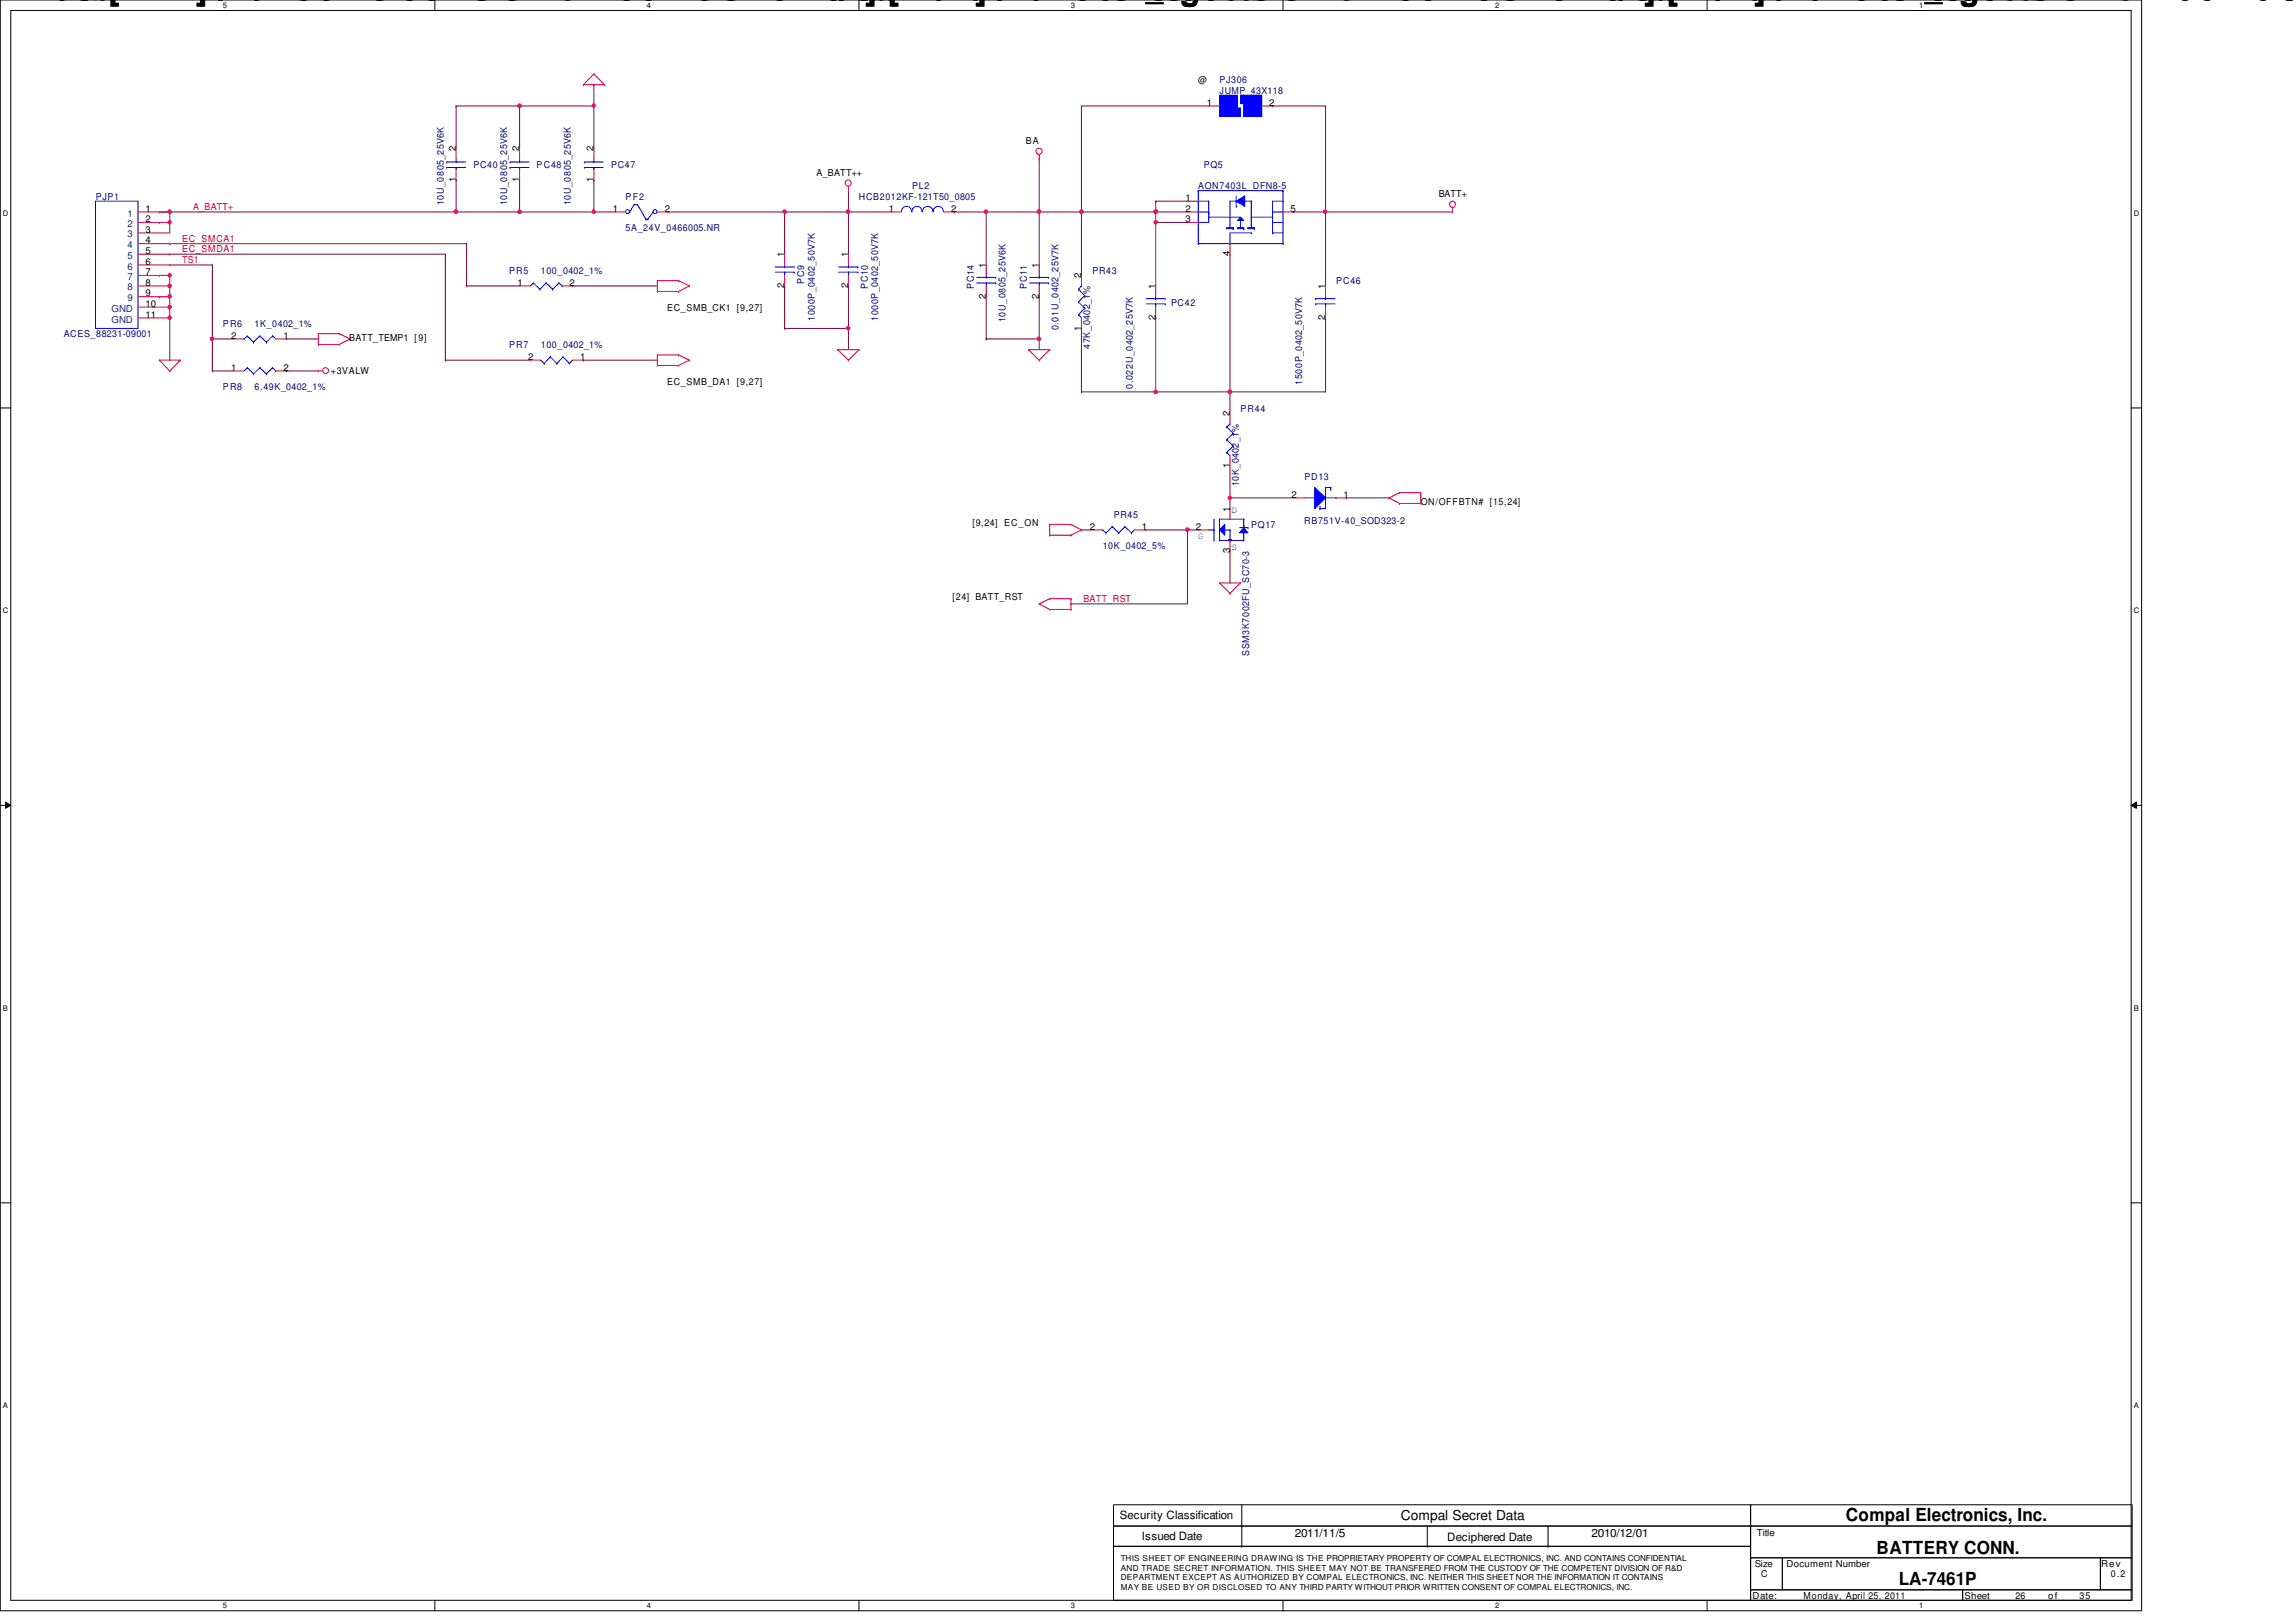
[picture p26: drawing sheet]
<svg xmlns="http://www.w3.org/2000/svg" width="297mm" height="210mm" viewBox="0 0 297 210" stroke-linecap="round" stroke-linejoin="round" font-family="sans-serif">
<defs><g id="words">
<g font-size="4.2">
<text x="4" y="0">Changed with the DEMO VERSION of CAD-KAS PDF-Editor (http://www.cadkas.com).</text>
<text x="104.8" y="0">Changed with the DEMO VERSION of CAD-KAS PDF-Editor (http://www.cadkas.com).</text>
<text x="205.6" y="0">Changed with the DEMO VERSION of CAD-KAS</text>
</g>
<g font-size="2.3">
<text x="238.8" y="196.9">Compal Electronics, Inc.</text>
<text x="242.8" y="201">BATTERY CONN.</text>
<text x="245.7" y="205.1">LA-7461P</text>
</g>
<text font-size="1.8" x="181.2" y="196.8">Compal Secret Data</text>
<g font-size="1.5">
<text x="144.9" y="196.6">Security Classification</text>
<text x="147.7" y="199.3">Issued Date</text>
<text x="167.5" y="198.8">2011/11/5</text>
<text x="187.2" y="199.4">Deciphered Date</text>
<text x="205.9" y="198.8">2010/12/01</text>
</g>
<g font-size="1.2">
<text x="155" y="10.7">@</text>
<text x="156.1" y="13.7">1</text>
<text x="164.2" y="13.7">2</text>
<text x="59" y="23.6" transform="rotate(-90 59 23.6)">1</text>
<text x="59" y="19.6" transform="rotate(-90 59 19.6)">2</text>
<text x="67.2" y="23.6" transform="rotate(-90 67.2 23.6)">1</text>
<text x="67.2" y="19.6" transform="rotate(-90 67.2 19.6)">2</text>
<text x="76.8" y="23.6" transform="rotate(-90 76.8 23.6)">1</text>
<text x="76.8" y="19.6" transform="rotate(-90 76.8 19.6)">2</text>
<text x="105.6" y="22.8">A_BATT++</text>
<text x="132.7" y="18.7">BA</text>
<text x="18.8" y="27.4">1</text>
<text x="18.8" y="28.7">2</text>
<text x="79.3" y="27.4">1</text>
<text x="86" y="27.4">2</text>
<text x="115" y="27.4">1</text>
<text x="123.1" y="27.4">2</text>
<text x="153.4" y="28.7">3</text>
<text x="153.4" y="27.4">2</text>
<text x="153.4" y="26">1</text>
<text x="167" y="27.4">5</text>
<text x="186.1" y="25.5">BATT+</text>
<text x="18.8" y="30.1">3</text>
<text x="18.8" y="31.5">4</text>
<text x="18.8" y="32.9">5</text>
<text x="18.8" y="34.2">6</text>
<text x="18.8" y="35.6">7</text>
<text x="101.5" y="33.3" transform="rotate(-90 101.5 33.3)">1</text>
<text x="109.7" y="33.3" transform="rotate(-90 109.7 33.3)">1</text>
<text x="127.5" y="34.7" transform="rotate(-90 127.5 34.7)">1</text>
<text x="134.4" y="34.7" transform="rotate(-90 134.4 34.7)">1</text>
<text x="159.1" y="33.2" transform="rotate(-90 159.1 33.2)">4</text>
<text x="18.8" y="37">8</text>
<text x="18.8" y="38.4">9</text>
<text x="18.8" y="39.7">10</text>
<text x="18.8" y="41.1">11</text>
<text x="67" y="37">1</text>
<text x="73.7" y="37">2</text>
<text x="86.3" y="40.2">EC_SMB_CK1 [9,27]</text>
<text x="101.5" y="37.3" transform="rotate(-90 101.5 37.3)">2</text>
<text x="109.7" y="37.3" transform="rotate(-90 109.7 37.3)">2</text>
<text x="127.5" y="38.7" transform="rotate(-90 127.5 38.7)">2</text>
<text x="134.4" y="38.7" transform="rotate(-90 134.4 38.7)">2</text>
<text x="139.9" y="36" transform="rotate(-90 139.9 36)">2</text>
<text x="149.5" y="41.4" transform="rotate(-90 149.5 41.4)">2</text>
<text x="149.5" y="37.4" transform="rotate(-90 149.5 37.4)">1</text>
<text x="171.4" y="41.4" transform="rotate(-90 171.4 41.4)">2</text>
<text x="171.4" y="37.4" transform="rotate(-90 171.4 37.4)">1</text>
<text x="29.9" y="43.8">2</text>
<text x="29.9" y="48">1</text>
<text x="36.7" y="43.8">1</text>
<text x="36.7" y="48">2</text>
<text x="45.2" y="44.1">BATT_TEMP1 [9]</text>
<text x="68.3" y="46.6">2</text>
<text x="75.1" y="46.6">1</text>
<text x="139.9" y="42.8" transform="rotate(-90 139.9 42.8)">1</text>
<text x="42.8" y="48.4">+3VALW</text>
<text x="86.3" y="49.8">EC_SMB_DA1 [9,27]</text>
<text x="159.1" y="53.9" transform="rotate(-90 159.1 53.9)">2</text>
<text x="159.1" y="60.6" transform="rotate(-90 159.1 60.6)">1</text>
<text x="167.1" y="64.4">2</text>
<text x="173.8" y="64.4">1</text>
<text x="183.8" y="65.3">ON/OFFBTN# [15,24]</text>
<text x="125.8" y="68.1">[9,24]</text>
<text x="129.9" y="68.1">EC_ON</text>
<text x="141" y="68.5">2</text>
<text x="147.7" y="68.5">1</text>
<text x="154.7" y="68.5">2</text>
<text x="159.1" y="71.6" transform="rotate(-90 159.1 71.6)">3</text>
<text x="159.1" y="66.2" transform="rotate(-90 159.1 66.2)">1</text>
<text x="123.2" y="77.7">[24] BATT_RST</text>
<text x="227" y="202.7">Size</text>
<text x="227.3" y="198.8">Title</text>
<text x="231.1" y="202.7">Document Number</text>
<text x="271.8" y="202.7">Rev</text>
<text x="226.7" y="206.9">Date:</text>
<text x="227.8" y="204.1">C</text>
<text x="233.3" y="206.9">Monday, April 25, 2011</text>
<text x="254.2" y="206.9">Sheet</text>
<text x="260.8" y="206.9">26</text>
<text x="265" y="206.9">of</text>
<text x="269" y="206.9">35</text>
<text x="273.1" y="204.1">0.2</text>
</g>
<g font-size="1.2" fill="#000080">
<text x="157.8" y="10.7">PJ306</text>
<text x="157.8" y="12.1">JUMP_43X118</text>
<text x="61.3" y="21.7">PC40</text>
<text x="69.4" y="21.7">PC48</text>
<text x="79.1" y="21.7">PC47</text>
<text x="155.7" y="21.7">PQ5</text>
<text x="12.4" y="25.8">PJP1</text>
<text x="57.4" y="26.6" transform="rotate(-90 57.4 26.6)">10U_0805_25V6K</text>
<text x="65.6" y="26.6" transform="rotate(-90 65.6 26.6)">10U_0805_25V6K</text>
<text x="73.9" y="26.6" transform="rotate(-90 73.9 26.6)">10U_0805_25V6K</text>
<text x="80.9" y="25.8">PF2</text>
<text x="80.9" y="29.9">5A_24V_0466005.NR</text>
<text x="111.1" y="25.8">HCB2012KF-121T50_0805</text>
<text x="118" y="24.4">PL2</text>
<text x="155" y="24.4">AON7403L_DFN8-5</text>
<text x="65.9" y="35.4">PR5</text>
<text x="70" y="35.4">100_0402_1%</text>
<text x="141.3" y="35.4">PR43</text>
<text x="104.1" y="36.7" transform="rotate(-90 104.1 36.7)">PC9</text>
<text x="105.4" y="41.5" transform="rotate(-90 105.4 41.5)">1000P_0402_50V7K</text>
<text x="112.3" y="37.4" transform="rotate(-90 112.3 37.4)">PC10</text>
<text x="113.6" y="41.5" transform="rotate(-90 113.6 41.5)">1000P_0402_50V7K</text>
<text x="126" y="37.4" transform="rotate(-90 126 37.4)">PC14</text>
<text x="130.1" y="41.7" transform="rotate(-90 130.1 41.7)">10U_0805_25V6K</text>
<text x="132.8" y="37.4" transform="rotate(-90 132.8 37.4)">PC11</text>
<text x="151.5" y="39.5">PC42</text>
<text x="172.8" y="36.8">PC46</text>
<text x="8.3" y="43.6">ACES_88231-09001</text>
<text x="28.8" y="42.3">PR6</text>
<text x="32.9" y="42.3">1K_0402_1%</text>
<text x="65.9" y="45">PR7</text>
<text x="70" y="45">100_0402_1%</text>
<text x="136.9" y="42.8" transform="rotate(-90 136.9 42.8)">0.01U_0402_25V7K</text>
<text x="141.1" y="45.1" transform="rotate(-90 141.1 45.1)">47K_0402_1%</text>
<text x="28.8" y="50.5">PR8</text>
<text x="32.9" y="50.5">6.49K_0402_1%</text>
<text x="146.6" y="50.3" transform="rotate(-90 146.6 50.3)">0.022U_0402_25V7K</text>
<text x="160.5" y="53.3">PR44</text>
<text x="168.5" y="49.8" transform="rotate(-90 168.5 49.8)">1500P_0402_50V7K</text>
<text x="160.3" y="62.9" transform="rotate(-90 160.3 62.9)">10K_0402_1%</text>
<text x="168.8" y="62.1">PD13</text>
<text x="142.7" y="71.1">10K_0402_5%</text>
<text x="144.1" y="67">PR45</text>
<text x="161.9" y="68.3">PQ17</text>
<text x="168.7" y="67.8">RB751V-40_SOD323-2</text>
<text x="161.6" y="84.9" transform="rotate(-90 161.6 84.9)">SSM3K7002FU_SC70-3</text>
</g>
<g font-size="1.2" fill="#004080">
<text x="16.5" y="28">1</text>
<text x="16.5" y="29.4">2</text>
<text x="16.5" y="30.7">3</text>
<text x="16.5" y="32.1">4</text>
<text x="16.5" y="33.5">5</text>
<text x="16.5" y="34.9">6</text>
<text x="14.4" y="40.3">GND</text>
<text x="14.4" y="41.7">GND</text>
<text x="16.5" y="37.6">8</text>
<text x="16.5" y="39">9</text>
<text x="16.5" y="36.2">7</text>
</g>
<g font-size="1.2" fill="#f00">
<text x="25" y="27.2">A_BATT+</text>
<text x="23.6" y="32.6">EC_SMDA1</text>
<text x="23.6" y="31.3">EC_SMCA1</text>
<text x="23.6" y="34">TS1</text>
<text x="140.2" y="77.9">BATT_RST</text>
</g>
<g font-size="1.2" fill="#00f">
<text x="155" y="69.7">G</text>
<text x="159.4" y="66.4">D</text>
<text x="159.4" y="71.2">S</text>
</g>
<g font-size="1.1">
<text x="145" y="202">THIS SHEET OF ENGINEERING DRAWING IS THE PROPRIETARY PROPERTY OF COMPAL ELECTRONICS, INC. AND CONTAINS CONFIDENTIAL</text>
<text x="145" y="203.2">AND TRADE SECRET INFORMATION. THIS SHEET MAY NOT BE TRANSFERED FROM THE CUSTODY OF THE COMPETENT DIVISION OF R&amp;D</text>
<text x="145" y="204.5">DEPARTMENT EXCEPT AS AUTHORIZED BY COMPAL ELECTRONICS, INC. NEITHER THIS SHEET NOR THE INFORMATION IT CONTAINS</text>
<text x="145" y="205.7">MAY BE USED BY OR DISCLOSED TO ANY THIRD PARTY WITHOUT PRIOR WRITTEN CONSENT OF COMPAL ELECTRONICS, INC.</text>
</g>
<g font-size="1">
<text x="28.8" y="1">5</text>
<text x="83.7" y="1">4</text>
<text x="138.6" y="1">3</text>
<text x="193.4" y="1">2</text>
<text x="248.3" y="1">1</text>
<text x=".4" y="27.9">D</text>
<text x="276.1" y="27.9">D</text>
<text x=".4" y="79.4">C</text>
<text x="276.1" y="79.4">C</text>
<text x=".4" y="130.8">B</text>
<text x="276.1" y="130.8">B</text>
<text x=".4" y="182.2">A</text>
<text x="276.1" y="182.2">A</text>
<text x="28.8" y="208.1">5</text>
<text x="83.7" y="208.1">4</text>
<text x="138.6" y="208.1">3</text>
<text x="193.4" y="208.1">2</text>
<text x="248.3" y="208.1">1</text>
</g>
</g></defs>
<path d="M0 0h277.1v208.4h-277.1zM1.4 1.4h274.3v205.7h-274.3z" fill="none" stroke="#000" stroke-width=".13"/>
<g fill="#fff">
<path d="M28.8 .1h.6v1.1h-.6z"/>
<path d="M28.8 207.2h.6v1.1h-.6z"/>
</g>
<path d="M56.3 0v1.4M56.3 207.1v1.3" fill="none" stroke="#000" stroke-width=".13"/>
<g fill="#fff">
<path d="M83.7 .1h.5v1.1h-.5z"/>
<path d="M83.7 207.2h.5v1.1h-.5z"/>
</g>
<path d="M111.1 0v1.4M111.1 207.1v1.3" fill="none" stroke="#000" stroke-width=".13"/>
<g fill="#fff">
<path d="M138.6 .1h.5v1.1h-.5z"/>
<path d="M138.6 207.2h.5v1.1h-.5z"/>
</g>
<path d="M166 0v1.4M166 207.1v1.3" fill="none" stroke="#000" stroke-width=".13"/>
<g fill="#fff">
<path d="M193.4 .1h.6v1.1h-.6z"/>
<path d="M193.4 207.2h.6v1.1h-.6z"/>
</g>
<path d="M220.8 0v1.4M220.8 207.1v1.3" fill="none" stroke="#000" stroke-width=".13"/>
<g fill="#fff">
<path d="M248.3 .1h.5v1.1h-.5z"/>
<path d="M248.3 207.2h.5v1.1h-.5z"/>
<path d="M.4 27.1h.7v1.1h-.7z"/>
<path d="M276.1 27.1h.7v1.1h-.7z"/>
<path d="M.4 78.5h.7v1.1h-.7z"/>
<path d="M276.1 78.5h.7v1.1h-.7z"/>
</g>
<path d="M0 52.8h1.4M275.7 52.8h1.4" fill="none" stroke="#000" stroke-width=".13"/>
<g fill="#fff">
<path d="M.4 129.9h.6v1.1h-.6z"/>
<path d="M276.1 129.9h.6v1.1h-.6z"/>
</g>
<path d="M0 104.2h1.4M.7 103.8l.7 .4-.7 .4zM275.7 104.2l.7-.4v.8zM275.7 104.2h1.4" fill="none" stroke="#000" stroke-width=".13"/>
<path d="M.7 103.8l.7 .4-.7 .4zM275.7 104.2l.7-.4v.8z" fill="#000"/>
<g fill="#fff">
<path d="M.4 181.4h.6v1.1h-.6z"/>
<path d="M276.1 181.4h.6v1.1h-.6z"/>
</g>
<g fill="none" stroke="#000" stroke-width=".13">
<path d="M0 155.7h1.4M275.7 155.7h1.4M144.1 194.7h82.4v2.8h-82.4zM144.1 197.5h82.4v2.6h-82.4zM160.7 197.5h.1M160.7 194.7v5.4M184.7 197.5v2.6M200.3 197.5v2.6M226.5 194.7h49.3v2.8h-49.3zM226.5 197.5h49.3v4.1h-49.3zM144.1 200.1h82.4v7h-82.4zM160.7 200.1h.1"/>
<path d="M184.7 200.1h.1M200.3 200.1h.1M226.5 201.6h4.1v4.1h-4.1zM226.5 205.7h27.4v1.4h-27.4zM230.6 201.6h41.1v4.1h-41.1zM253.9 205.7h21.9v1.4h-21.9zM271.7 201.6h4.1v4.1h-4.1z"/>
</g>
<g fill="none" stroke="#800040" stroke-width=".13">
<path d="M59 13.7h.1M59 13.7h17.8M59 13.7v5.5M67.2 13.7h.1M67.2 13.7v5.5M76.8 13.7h.1M76.8 11h.1M76.8 11v8.2M139.9 13.7h.1M139.9 13.7v21.9M139.9 13.7h16.5M164.6 13.7h.1"/>
<path d="M164.6 13.7h6.9v23.3M20.6 35.6h.1M20.6 28.8h.1M20.6 27.4h.1M20.6 38.4h.1M20.6 27.4h59M20.6 35.6h1.4M20.6 28.8h1.4M20.6 38.4h1.4M22 32.9h.1M22 31.5h.1M22 27.4h.1"/>
<path d="M22 37h.1M22 34.3h.1M22 39.8h.1M22 38.4h.1M22 35.6h.1M22 28.8h.1M22 27.4v2.7M22 35.6v11M22 32.9h35.6M22 31.5h38.4M22 34.3h5.5M27.5 34.3h.1"/>
<path d="M27.5 34.3v13.7M57.6 32.9h.1M57.6 32.9v13.7M59 23.3h.1M59 27.4h.1M59 23.3v4.1M60.4 37h.1M60.4 31.5h.1M60.4 37h6.8M60.4 31.5v5.5M67.2 23.3h.1M67.2 27.4h.1"/>
<path d="M67.2 23.3v4.1M74.1 37h.1M74.1 37h10.9M76.8 27.4h.1M76.8 23.3h.1M76.8 23.3v4.1M86.4 27.4h.1M86.4 27.4h28.8M101.5 27.4h.1M101.5 37h.1M101.5 27.4v5.5M101.5 37v5.5"/>
<path d="M109.8 27.4h.1M109.8 37h.1M109.8 24.7h.1M109.8 24.7v8.2M109.8 37v8.3M123.5 27.4h.1M123.5 27.4h30.1M127.6 27.4h.1M127.6 27.4v6.9M127.6 38.4v5.5M134.4 27.4h.1M134.4 20.6h.1"/>
<path d="M134.4 38.4h.1M134.4 20.6v13.7M134.4 38.4v6.9M139.9 27.4h.1M149.5 27.4h.1M149.5 28.8h.1M149.5 26h.1M149.5 28.8h4.1M149.5 26v11M149.5 26h4.1M159.1 32.9h.1M159.1 32.9v20.6"/>
<path d="M167.3 27.4h.1M167.3 27.4h20.6M171.5 37h.1M171.5 27.4h.1M22 41.1h.1M27.5 43.9h.1M27.5 48h.1M27.5 48h2.7M27.5 43.9h2.7M37 48h.1M37 43.9h.1M37 48h4.2"/>
<path d="M37 43.9h4.2M57.6 46.6h.1M57.6 46.6h11M75.5 46.6h.1M75.5 46.6h9.5M101.5 42.5h.1M101.5 42.5h8.3M109.8 42.5h.1M127.6 43.9h.1M127.6 43.9h6.8M134.4 43.9h.1M139.9 50.7h.1"/>
<path d="M139.9 42.5h.1M139.9 42.5v8.2M149.5 50.7h.1M149.5 41.1h.1M149.5 41.1v9.6M159.1 50.7h.1M171.5 41.1h.1M171.5 41.1v9.6h-31.6M138.6 78.1h.1M139.9 68.6h.1M139.9 68.6h1.4M148.2 68.6h.1"/>
<path d="M148.2 68.6h6.8M153.6 68.6h.1M153.6 68.6v9.5h-15M159.1 64.4h.1M159.1 71.3h.1M159.1 65.8h.1M159.1 60.3v5.5M159.1 71.3v4.1M159.1 64.4h8.2M174.2 64.4h.1M174.2 64.4h5.5"/>
</g>
<g fill="none" stroke="#f00" stroke-width=".13">
<path d="M59 19.2v1.4M75.5 11h.1M75.5 11h2.7M76.8 9.6h.1M76.8 9.6l-1.3 1.4M76.8 9.6l1.4 1.4M78.2 11h.1M59 21.9v1.4M85 37.7h.1M85 36.3h.1M85 36.3v1.4M85 36.3h2.8"/>
<path d="M85 37.7h2.8M87.8 36.3h.1M87.8 37.7h.1M87.8 36.3l1.4 .7M89.2 37h.1M89.2 37l-1.4 .7M109.8 24.7h.1M109.8 24.1v.6M134.4 20.6h.1M134.4 20v.6M139.9 35.6v1.4M187.9 27.4h.1"/>
<path d="M187.9 26.9v.5M20.6 46.6h.1M20.6 46.6h2.7M20.6 46.6l1.4 1.4M22 48h.1M23.3 46.6h.1M23.3 46.6l-1.3 1.4M41.2 43.2h.1M41.2 44.6h.1M41.2 48h.1M41.2 44.6h2.7M41.2 43.2h2.7"/>
<path d="M41.2 43.2v1.4M41.2 48h.5M43.9 44.6h.1M43.9 43.2h.1M43.9 43.2l1.4 .7M45.3 43.9h.1M45.3 43.9l-1.4 .7M85 47.3h.1M85 45.9h.1M85 45.9h2.8M85 47.3h2.8M85 45.9v1.4"/>
<path d="M87.8 45.9h.1M87.8 47.3h.1M87.8 45.9l1.4 .7M89.2 46.6h.1M89.2 46.6l-1.4 .7M108.4 45.3h.1M108.4 45.3h2.7M108.4 45.3l1.4 1.3M109.8 46.6h.1M111.1 45.3h.1M111.1 45.3l-1.3 1.3M133 45.3h.1"/>
<path d="M133 45.3h2.8M133 45.3l1.4 1.3M134.4 46.6h.1M135.8 45.3h.1M135.8 45.3l-1.4 1.3M139.9 41.1v1.4M159.1 53.5v1.4M159.1 59v1.3M134.4 78.1h.1M134.4 78.1l1.4 .8M135.8 69.3h.1M135.8 67.9h.1"/>
<path d="M135.8 78.9h.1M135.8 77.5h.1M135.8 67.9h2.8M135.8 69.3h2.8M135.8 67.9v1.4M135.8 78.9h2.8M135.8 77.5l-1.4 .6M135.8 77.5h2.8M138.6 67.9h.1M138.6 69.3h.1M138.6 77.5h.1M138.6 78.9h.1"/>
<path d="M138.6 67.9l1.3 .7M138.6 77.5v1.4M139.9 68.6h.1M139.9 68.6l-1.3 .7M157.8 75.4h.1M157.8 75.4h2.7M157.8 75.4l1.3 1.4M159.1 76.8h.1M160.5 75.4h.1M160.5 75.4l-1.4 1.4M179.7 64.4h.1M179.7 64.4l1.4 .8"/>
<path d="M181.1 65.2h.1M181.1 63.8h.1M181.1 65.2h2.7M181.1 63.8l-1.4 .6M181.1 63.8h2.7M183.8 63.8h.1M183.8 65.2h.1M183.8 63.8v1.4"/>
<circle cx="134.4" cy="19.6" r=".4"/>
<circle cx="109.7" cy="23.7" r=".39"/>
<circle cx="187.9" cy="26.4" r=".39"/>
<circle cx="42.1" cy="48" r=".38"/>
</g>
<g fill="none" stroke="#00f" stroke-width=".13">
<path d="M57.8 21h.1M57.8 21.7h.1M57.8 21h2.4M57.8 21.7h2.4M59 21.7h.1M59 21h.1M59 20.6v.4M59 21.7v.2M139.5 39.1h.1M139.5 37.4h.1M139.5 39.1l.8 .8M139.5 37.4l.8 .9"/>
<path d="M139.9 37h.1M139.9 37l-.4 .4M140.3 39.9h.1M140.3 38.3h.1M140.3 39.9l-.8 .8M140.3 38.3l-.8 .8M139.5 40.7h.1M139.5 40.7l.4 .4M158.7 58.5h.1M158.7 56.9h.1M158.7 55.2h.1M158.7 58.5l.4 .5"/>
<path d="M158.7 56.9l.9 .8M158.7 55.2l.9 .9M159.1 54.9h.1M159.1 54.9l-.4 .3M159.6 57.7h.1M159.6 56.1h.1M159.6 57.7l-.9 .8M159.6 56.1l-.9 .8"/>
</g>
<path d="M159.9 26l1.1-.6v1.3z" fill="#00f"/>
<path d="M159.9 26l1.1-.6v1.3z" fill="none" stroke="#00f" stroke-width=".13"/>
<path d="M160.5 28.1l.4 .4h-.8z" fill="#00f"/>
<g fill="none" stroke="#00f" stroke-width=".13">
<path d="M82 26.5h.1M82 26.5l-.5 .9M82 26.5h.5M82.5 26.5h.1M82.5 26.5l1.1 1.9M83.6 28.4h.1M83.6 28.4h.2M83.8 28.4h.1M84.5 27.4h.1M84.5 27.4l-.7 1M117.9 27.4a.66 .66 0 0 0-.6-.7 .66 .66 0 0 0-.7 .7M119.3 27.4a.66 .66 0 0 0-.7-.7 .66 .66 0 0 0-.6 .7"/>
<path d="M120.7 27.4a.68 .68 0 0 0-.7-.7 .68 .68 0 0 0-.7 .7M122 27.4a.66 .66 0 0 0-.6-.7 .66 .66 0 0 0-.7 .7M148.3 39.3h2.4M148.3 38.7h2.4M149.5 38.7h.1M149.5 39.3h.1M149.5 38.4v.3M149.5 39.3v.5M150.7 39.3h.1M150.7 38.7h.1M155 27.4h.1M155 24.7h.1"/>
<path d="M155 31.5h.1M155 26h.1M155 28.8h.1M155 26h1.4M155 27.4h1.4M155 24.7v6.8M155 24.7h11M155 31.5h11M156.4 27.7h.1M156.4 27.6h.1M156.4 27.4h.1M156.4 26h.1"/>
<path d="M156.4 26v2.8h-1.4M156.4 28.1h4.1M158.7 29.5h.1M158.7 29.5v.1h.9M158.7 29.5h.9M159.1 28.1h.1M159.1 29.5h.1M159.1 31.5h.1M159.6 29.6h.1M159.6 29.5h.1M159.6 29.5v.1M159.9 26.7h.1"/>
<path d="M159.9 26h.1M159.9 25.4v1.3M159.9 26h-.8v3.5M160.1 29.5h.1M160.1 29.5v.1h.8M160.1 29.5h.8M160.5 28.1l.4 .4h-.8zM160.5 29.5h.1M160.5 28.1h.1M160.5 28.5v1M160.9 29.6h.1M160.9 29.5h.1"/>
<path d="M160.9 29.5v.1M161 26h.9M161.5 29.5h.1M161.5 29.5v.1h.8M161.5 29.5h.8M161.9 30.1h.1M161.9 26h.1M161.9 28.1h.1M161.9 30.1h-2.8v1.4M161.9 28.1h2.7M161.9 26v3.5M162.3 29.6h.1"/>
<path d="M162.3 29.5h.1M162.3 29.5v.1M164.6 30.1h.1M164.6 28.8h.1M164.6 27.4h.1M164.6 30.1h1.4M164.6 27.4h1.4M164.6 28.8h1.4M166 26h.1M166 24.7h.1M166 31.5h.1M166 26h-1.4v4.1"/>
<path d="M166 24.7v6.8M31.6 43.9h.1M32 43.5h.1M32 43.5l.8 .8M32 43.5l-.4 .4M32.8 44.3h.1M33.6 43.5h.1M33.6 43.5l.9 .8M33.6 43.5l-.8 .8M34.5 44.3h.1M35.3 43.5h.1M35.3 43.5l.4 .4"/>
<path d="M35.3 43.5l-.8 .8"/>
<circle cx="81.2" cy="27.4" r=".26"/>
<circle cx="84.7" cy="27.4" r=".26"/>
</g>
<g fill="none" stroke="#f00" stroke-width=".13">
<path d="M79.6 27.4h1.3M85 27.4h1.4M115.2 27.4h1.4M122.1 27.4h1.4M149.5 37v1.4M149.5 39.8v1.3M153.6 28.8h1.4M153.6 27.4h1.4M153.6 26h1.4M159.1 31.5v1.4M166 27.4h1.3M30.2 43.9h1.4"/>
<path d="M35.7 43.9h1.3"/>
</g>
<path d="M157.8 12.3h1.3v2.8h-1.3z" fill-rule="evenodd" fill="#00f"/>
<path d="M157.8 12.3h1.3v2.8h-1.3z" fill="none" stroke="#00f" stroke-width=".13"/>
<path d="M161.9 12.3h1.3v2.8h-1.3z" fill-rule="evenodd" fill="#00f"/>
<path d="M161.9 12.3h1.3v2.8h-1.3z" fill="none" stroke="#00f" stroke-width=".13"/>
<path d="M159.1 12.3h1v2.8h-1z" fill-rule="evenodd" fill="#00f"/>
<path d="M159.1 12.3h1v2.8h-1z" fill="none" stroke="#00f" stroke-width=".13"/>
<path d="M160.1 14h.4v1.1h-.4z" fill-rule="evenodd" fill="#00f"/>
<path d="M160.1 14h.4v1.1h-.4z" fill="none" stroke="#00f" stroke-width=".13"/>
<path d="M160.5 12.3h.4v1.1h-.4z" fill-rule="evenodd" fill="#00f"/>
<path d="M160.5 12.3h.4v1.1h-.4z" fill="none" stroke="#00f" stroke-width=".13"/>
<path d="M160.9 12.3h1v2.8h-1z" fill-rule="evenodd" fill="#00f"/>
<g fill="none" stroke="#00f" stroke-width=".13">
<path d="M160.9 12.3h1v2.8h-1zM170.2 39.3h.1M170.2 38.7h.1M170.2 39.3h2.5M170.2 38.7h2.5M171.5 38.7h.1M171.5 39.3h.1M171.5 38.4v.3M171.5 39.3v.5M70 46.6h.1M70 46.6l.4 .4M70.4 47h.1"/>
<path d="M71.2 46.2h.1M71.2 46.2l.8 .8M71.2 46.2l-.8 .8M72 47h.1M72.9 46.2h.1M72.9 46.2l.8 .8M72.9 46.2l-.9 .8M73.7 47h.1M74.1 46.6l-.4 .4"/>
</g>
<path d="M156.4 13.7h1.4M163.2 13.7h1.4M171.5 37v1.4M171.5 39.8v1.3M68.6 46.6h1.4M74.1 46.6h1.4" fill="none" stroke="#f00" stroke-width=".13"/>
<path d="M158.4 67.9v1.4l-.6-.7z" fill="#00f"/>
<path d="M158.4 67.9v1.4l-.6-.7z" fill="none" stroke="#00f" stroke-width=".13"/>
<path d="M160.9 68.3l.6 .7h-1.1z" fill="#00f"/>
<g fill="none" stroke="#00f" stroke-width=".13">
<path d="M69 36.6h.1M69 36.6l-.4 .4M69 36.6l.8 .8M69.8 37.4h.1M70.7 36.6h.1M70.7 36.6l-.9 .8M70.7 36.6l.8 .8M71.5 37.4h.1M72.3 36.6h.1M72.3 36.6l-.8 .8M72.3 36.6l.4 .4M72.7 37h.1"/>
<path d="M133.2 36.6h2.5M133.2 35.9h2.5M134.4 35.9h.1M134.4 36.6h.1M134.4 35.6v.3M134.4 36.6v.4M135.7 36.6h.1M135.7 35.9h.1M142.7 68.6h.1M142.7 68.6l.4 .4M143.1 69h.1M143.9 68.2h.1"/>
<path d="M143.9 68.2l.8 .8M143.9 68.2l-.8 .8M144.7 69h.1M145.5 68.2h.1M145.5 68.2l.9 .8M145.5 68.2l-.8 .8M146.4 69h.1M146.8 68.6l-.4 .4M156.4 68.6h.7M157.1 68.6h.1M157.1 69.9h.1M157.1 67.2v2.7"/>
<path d="M157.8 67.2h.1M157.8 69.9h.1M157.8 67.2h3.1M157.8 67.2v2.7M157.8 69.9h3.1M158.4 68.6h.1M158.4 68.6h.7M159 69.8h.1M159 69.8v.1M159 69.8h.3M159.1 69.9h.1M159.1 68.6h.1"/>
<path d="M159.1 68.6v1.3M159.3 69.8h.1M159.3 69.9h.1M159.3 69.8v.1M160.4 68.3h1.1M160.9 68.3l.6 .7h-1.1zM160.9 67.2h.1M160.9 68h.1M160.9 69.9h.1M160.9 69h.1M160.9 67.2v1.1M160.9 69v.9"/>
<path d="M161.5 68.3h.1"/>
</g>
<path d="M67.2 37h1.4M72.7 37h1.4M134.4 34.3v1.3M134.4 37v1.4M141.3 68.6h1.4M146.8 68.6h1.4M155 68.6h1.4M159.1 65.8v1.4M159.1 69.9v1.4" fill="none" stroke="#f00" stroke-width=".13"/>
<path d="M170.1 63.1l1.4 1.3-1.4 1.4z" fill="#00f"/>
<g fill="none" stroke="#00f" stroke-width=".13">
<path d="M12.4 26h5.5v16.5h-5.5zM66 21h.1M66 21.7h.1M66 21h2.4M66 21.7h2.4M67.2 21.7h.1M67.2 21h.1M67.2 20.6v.4M67.2 21.7v.2M75.6 21h.1M75.6 21.7h.1M75.6 21h2.5"/>
<path d="M75.6 21.7h2.5M76.8 21.7h.1M76.8 21h.1M76.8 20.6v.4M76.8 21.7v.2M100.3 35.2h2.4M100.3 34.5h2.4M101.5 34.5h.1M101.5 35.2h.1M101.5 34.3v.2M101.5 35.2v.4M102.7 35.2h.1"/>
<path d="M102.7 34.5h.1M108.5 35.2h2.5M108.5 34.5h2.5M109.8 34.5h.1M109.8 35.2h.1M109.8 34.3v.2M109.8 35.2v.4M111 35.2h.1M111 34.5h.1M126.4 36.6h2.4M126.4 35.9h2.4M127.6 35.9h.1"/>
<path d="M127.6 36.6h.1M127.6 35.6v.3M127.6 36.6v.4M128.8 36.6h.1M128.8 35.9h.1M32 47.6h.1M32 47.6l-.4 .4M32 47.6l.8 .8M32.8 48.4h.1M33.6 47.6h.1M33.6 47.6l-.8 .8M33.6 47.6l.9 .8"/>
<path d="M34.5 48.4h.1M35.3 47.6h.1M35.3 47.6l-.8 .8M35.3 47.6l.4 .4M35.7 48h.1M168.7 64.4h1.4M170.1 63.1l1.4 1.3-1.4 1.4zM170.1 64.4h.1M170.8 65.8h.1M170.8 65.5h.1M170.8 65.5v.3M171.5 63.1h.1"/>
<path d="M171.5 63.1v2.7h-.7M171.5 64.4h1.3M171.5 63.1h.7M172.2 63.1h.1M172.2 63.3h.1M172.2 63.1v.2M172.8 64.4h.1"/>
</g>
<g fill="none" stroke="#f00" stroke-width=".13">
<path d="M67.2 19.2v1.4M76.8 19.2v1.4M17.9 27.4h4.1M17.9 30.1h4.1M17.9 31.5h4.1M17.9 32.9h4.1M17.9 34.3h4.1M17.9 37h4.1M17.9 38.4h4.1M17.9 28.8h4.1M17.9 35.6h4.1M17.9 39.8h4.1"/>
<path d="M67.2 21.9v1.4M76.8 21.9v1.4M101.5 32.9v1.4M101.5 35.6v1.4M109.8 32.9v1.4M109.8 35.6v1.4M127.6 34.3v1.3M127.6 37v1.4M17.9 41.1h4.1M30.2 48h1.4M35.7 48h1.3M167.3 64.4h1.4"/>
<path d="M172.8 64.4h1.4"/>
</g>
<circle cx="127.5" cy="27.4" r=".26" fill="#f0f"/>
<circle cx="127.5" cy="27.4" r=".26" fill="none" stroke="#f0f" stroke-width=".13"/>
<circle cx="109.7" cy="27.4" r=".26" fill="#f0f"/>
<circle cx="109.7" cy="27.4" r=".26" fill="none" stroke="#f0f" stroke-width=".13"/>
<circle cx="134.4" cy="43.9" r=".26" fill="#f0f"/>
<circle cx="134.4" cy="43.9" r=".26" fill="none" stroke="#f0f" stroke-width=".13"/>
<circle cx="134.4" cy="27.4" r=".26" fill="#f0f"/>
<circle cx="134.4" cy="27.4" r=".26" fill="none" stroke="#f0f" stroke-width=".13"/>
<circle cx="109.7" cy="42.5" r=".25" fill="#f0f"/>
<circle cx="109.7" cy="42.5" r=".25" fill="none" stroke="#f0f" stroke-width=".13"/>
<circle cx="27.4" cy="43.9" r=".26" fill="#f0f"/>
<circle cx="27.4" cy="43.9" r=".26" fill="none" stroke="#f0f" stroke-width=".13"/>
<path d="M21.8 40.9h.1l.2 .1v.3l-.2 .1-.1-.1z" fill-rule="evenodd" fill="#f0f"/>
<path d="M21.8 40.9h.1l.2 .1v.3l-.2 .1-.1-.1z" fill="none" stroke="#f0f" stroke-width=".13"/>
<circle cx="101.5" cy="27.4" r=".26" fill="#f0f"/>
<circle cx="101.5" cy="27.4" r=".26" fill="none" stroke="#f0f" stroke-width=".13"/>
<path d="M21.8 28.6h.3l.1 .1-.1 .2-.2 .1-.1-.1z" fill-rule="evenodd" fill="#f0f"/>
<path d="M21.8 28.6h.3l.1 .1-.1 .2-.2 .1-.1-.1z" fill="none" stroke="#f0f" stroke-width=".13"/>
<path d="M76.6 27.2l.2-.1 .2 .1v.4h-.2h-.2z" fill-rule="evenodd" fill="#f0f"/>
<path d="M76.6 27.2l.2-.1 .2 .1v.4h-.2h-.2z" fill="none" stroke="#f0f" stroke-width=".13"/>
<path d="M21.8 36.8l.1-.1 .2 .2v.3l-.2 .1-.1-.1z" fill-rule="evenodd" fill="#f0f"/>
<path d="M21.8 36.8l.1-.1 .2 .2v.3l-.2 .1-.1-.1z" fill="none" stroke="#f0f" stroke-width=".13"/>
<path d="M21.8 39.6l.1-.1 .2 .1v.3l-.2 .1-.1-.1z" fill-rule="evenodd" fill="#f0f"/>
<path d="M21.8 39.6l.1-.1 .2 .1v.3l-.2 .1-.1-.1z" fill="none" stroke="#f0f" stroke-width=".13"/>
<path d="M21.8 38.2l.1-.1 .2 .1v.3l-.2 .1-.1-.1z" fill-rule="evenodd" fill="#f0f"/>
<path d="M21.8 38.2l.1-.1 .2 .1v.3l-.2 .1-.1-.1z" fill="none" stroke="#f0f" stroke-width=".13"/>
<path d="M21.8 35.4h.3l.1 .2-.1 .2-.2 .1-.1-.1z" fill-rule="evenodd" fill="#f0f"/>
<path d="M21.8 35.4h.3l.1 .2-.1 .2-.2 .1-.1-.1z" fill="none" stroke="#f0f" stroke-width=".13"/>
<circle cx="149.5" cy="27.4" r=".26" fill="#f0f"/>
<circle cx="149.5" cy="27.4" r=".26" fill="none" stroke="#f0f" stroke-width=".13"/>
<circle cx="139.9" cy="27.4" r=".26" fill="#f0f"/>
<circle cx="139.9" cy="27.4" r=".26" fill="none" stroke="#f0f" stroke-width=".13"/>
<path d="M158.9 50.5h.2l.2 .1v.3l-.2 .1-.2-.1z" fill-rule="evenodd" fill="#f0f"/>
<path d="M158.9 50.5h.2l.2 .1v.3l-.2 .1-.2-.1z" fill="none" stroke="#f0f" stroke-width=".13"/>
<circle cx="149.5" cy="28.8" r=".25" fill="#f0f"/>
<circle cx="149.5" cy="28.8" r=".25" fill="none" stroke="#f0f" stroke-width=".13"/>
<circle cx="149.5" cy="27.4" r=".26" fill="#f0f"/>
<circle cx="149.5" cy="27.4" r=".26" fill="none" stroke="#f0f" stroke-width=".13"/>
<circle cx="171.4" cy="27.4" r=".26" fill="#f0f"/>
<circle cx="171.4" cy="27.4" r=".26" fill="none" stroke="#f0f" stroke-width=".13"/>
<circle cx="149.5" cy="50.7" r=".26" fill="#f0f"/>
<circle cx="149.5" cy="50.7" r=".26" fill="none" stroke="#f0f" stroke-width=".13"/>
<path d="M158.9 50.5h.2l.2 .1v.3l-.2 .1-.2-.1z" fill-rule="evenodd" fill="#f0f"/>
<path d="M158.9 50.5h.2l.2 .1v.3l-.2 .1-.2-.1z" fill="none" stroke="#f0f" stroke-width=".13"/>
<path d="M158.9 64.2h.2l.2 .1v.3l-.2 .1-.2-.1z" fill-rule="evenodd" fill="#f0f"/>
<path d="M158.9 64.2h.2l.2 .1v.3l-.2 .1-.2-.1z" fill="none" stroke="#f0f" stroke-width=".13"/>
<circle cx="153.6" cy="68.5" r=".26" fill="#f0f"/>
<circle cx="153.6" cy="68.5" r=".26" fill="none" stroke="#f0f" stroke-width=".13"/>
<path d="M76.6 13.5l.2-.1 .2 .1v.3l-.2 .1-.2-.1z" fill-rule="evenodd" fill="#f0f"/>
<path d="M76.6 13.5l.2-.1 .2 .1v.3l-.2 .1-.2-.1z" fill="none" stroke="#f0f" stroke-width=".13"/>
<circle cx="67.2" cy="13.7" r=".26" fill="#f0f"/>
<circle cx="67.2" cy="13.7" r=".26" fill="none" stroke="#f0f" stroke-width=".13"/>
<path d="M21.8 27.2l.1-.1 .2 .1v.4h-.2h-.1z" fill-rule="evenodd" fill="#f0f"/>
<path d="M21.8 27.2l.1-.1 .2 .1v.4h-.2h-.1z" fill="none" stroke="#f0f" stroke-width=".13"/>
<circle cx="67.2" cy="27.4" r=".26" fill="#f0f"/>
<circle cx="67.2" cy="27.4" r=".26" fill="none" stroke="#f0f" stroke-width=".13"/>
<circle cx="59" cy="27.4" r=".26" fill="#f0f"/>
<circle cx="59" cy="27.4" r=".26" fill="none" stroke="#f0f" stroke-width=".13"/>
<use href="#words"/>
</svg>
